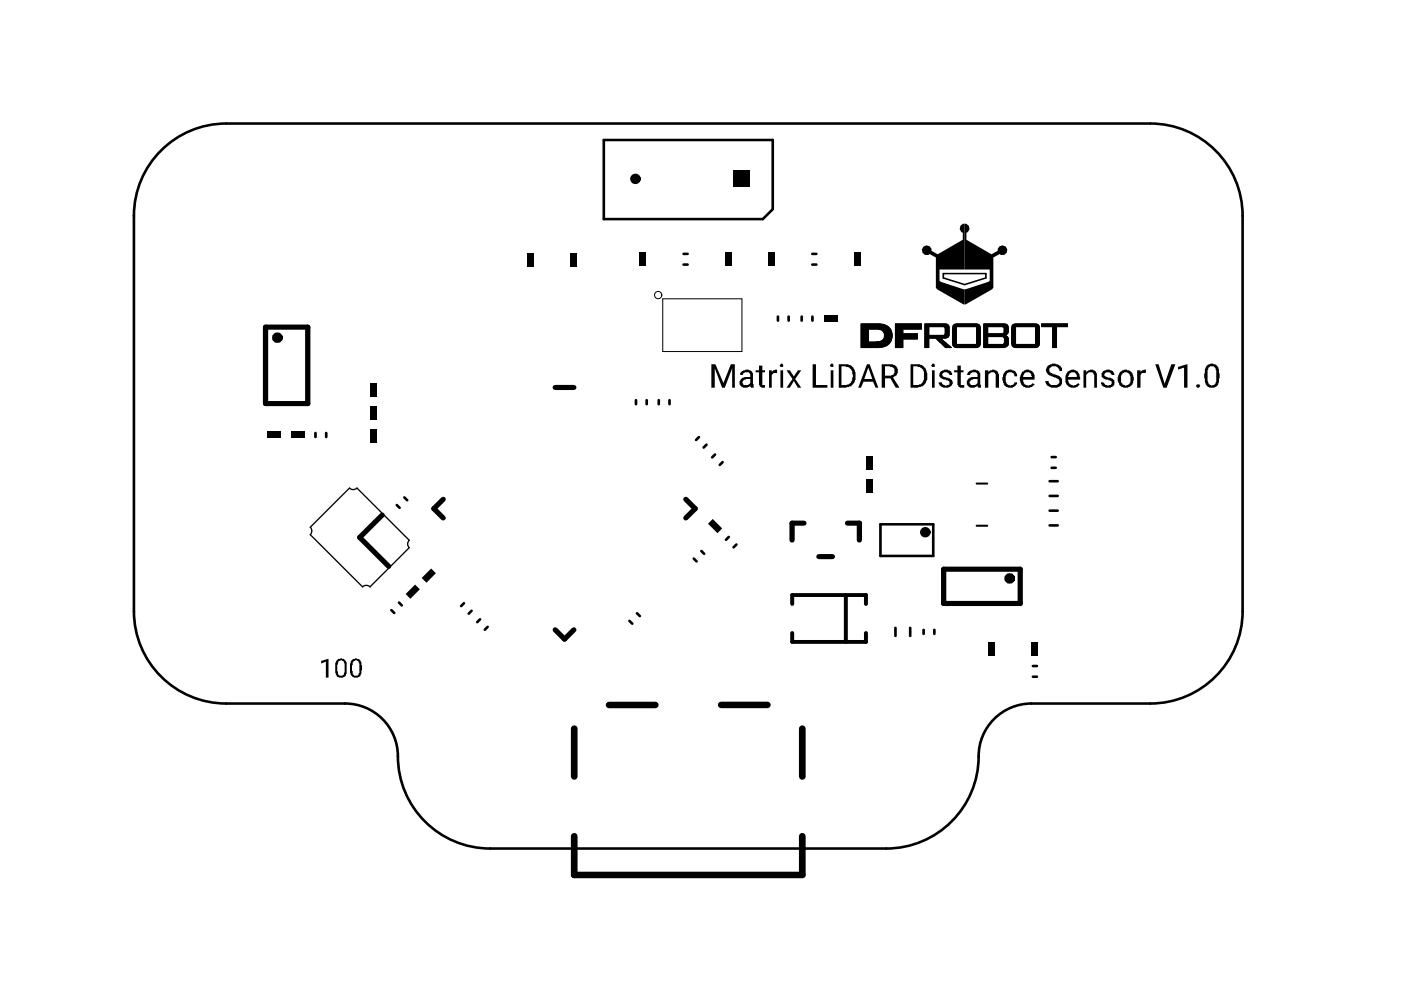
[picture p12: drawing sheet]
<svg xmlns="http://www.w3.org/2000/svg" width="297mm" height="210mm" viewBox="0 0 297 210" stroke-linecap="round" stroke-linejoin="round" font-family="sans-serif">
<path d="M34.1 31.9a19.5 19.5 0 0 1 13.9-5.7h195.9a19.6 19.6 0 0 1 19.6 19.6v83.8a19.6 19.6 0 0 1-19.6 19.6h-25.2a11.2 11.2 0 0 0-11.2 11.1 19.6 19.6 0 0 1-19.6 19.6h-83.9a19.6 19.6 0 0 1-19.6-19.6 11.2 11.2 0 0 0-11.2-11.1h-25.2a19.6 19.6 0 0 1-19.6-19.6v-83.8a19.5 19.5 0 0 1 5.7-13.9zM128 29.7h35.8v14.7l-2.1 2.1h-33.7zM186.7 111.2h11.2v6.7h-11.2z" fill="none" stroke="#000" stroke-width=".55"/>
<g fill="#000">
<path d="M150.8 77.2h.9l1.7 4 1.6-4h.8v5h-.6v-4.1l-1.5 4.1h-.6l-1.6-4.1v4.1h-.7zM160.9 77.5h.7v1h.6v.4h-.6v2.7h.6v.6h-.4a.99 .99 0 0 1-.9-1v-2.3h-.7v-.4h.7zM163.1 78.5h.5v.4l.3-.4 .9-.1v.7a1.01 1.01 0 0 0-1.2 .4v2.7h-.5zM166.7 78.5h.8l.8 1.3 .9-1.3h.7l-1.3 1.9 1.3 1.8h-.7l-.9-1.4-.8 1.4h-.8l1.3-1.8zM203 77.5h.7v1h.6v.4h-.6v2.3a.44 .44 0 0 0 .2 .5 .44 .44 0 0 0 .5-.1v.6h-.5a.99 .99 0 0 1-.9-1v-2.3h-.7v-.4h.7zM204.5 47.4h.4l.5 .5 .2 .7-.4 .6-.3 .1v1.5l5.3 3.1 1.4-.7-.1-.4 .4-.6 .7-.2 .6 .3 .4 .6-.2 .7-.5 .4-.7 .1-.3-.2-1.3 .7v6.4l-.2 .3-5.7 3.2h-.2v-3.2l5-1.5 .3-.3v-2.4h-5.3zM195.8 52.3l.6-.3 .7 .2 .4 .6v.4l1.3 .7 5.3-3.1v-1.5l-.3-.1-.3-.6 .1-.7 .6-.5h.3v9.7h-5.3v2.4l.3 .3 5 1.5v3.2h-.2l-5.4-3-.5-.5v-6.4l-1.3-.7-.3 .2-.7-.1-.5-.4-.1-.7zM208.8 78.5h.7v.4l.2-.1a1.18 1.18 0 0 1 2 .3l.1 .3v2.8h-.7v-2.6a.57 .57 0 0 0-.7-.7h-.3l-.6 .5v2.8h-.7zM222 77.7l.5-.3a1.82 1.82 0 0 1 2.4 .4l.3 .3v.6h-.6v-.2a1.09 1.09 0 0 0-.8-.9 1.09 1.09 0 0 0-1.2 .5h-.1a.63 .63 0 0 0 .3 .8l.2 .3h.3v.2a2 2 0 0 1 1.9 1.1 1.38 1.38 0 0 1-1.7 1.7h-.2a1.66 1.66 0 0 1-1.7-1.4h.7v.1a1.33 1.33 0 0 0 2 .6l.3-.3-.1-.8-1.3-.5v-.1a1.43 1.43 0 0 1-1.4-1.6zM229.7 78.5h.6v.4a1.28 1.28 0 0 1 2.1 0l.2 .3v3h-.6v-2.4a.88 .88 0 0 0-.7-.9 .88 .88 0 0 0-1 .6v2.7h-.6zM241.1 78.5h.7v.4l.3-.4 .8-.1v.7h-.1a.77 .77 0 0 0-1 .4v2.7h-.7zM172.3 77.2h.7v4.4h2.4v.6h-3.1z"/>
<path d="M199.3 78.9l.1-.1a1.56 1.56 0 0 1 2.3 .1l.2 .6h-.6l-.6-.6a.81 .81 0 0 0-1 .6l.2 .3 .7 .3a1.23 1.23 0 0 1 1.4 1.3 .98 .98 0 0 1-.8 .7v.1a1.61 1.61 0 0 1-2.2-1.1h.7v.3l.3 .1a.55 .55 0 0 0 .9 .1 .44 .44 0 0 0 .4-.3 .44 .44 0 0 0-.3-.5v-.2h-.4v-.1h-.6l-.3-.3a.59 .59 0 0 1-.5-.8zM212.8 79.1l.2-.2a1.56 1.56 0 0 1 2.2-.1h.2l.3 .6v.4h-.6a1.01 1.01 0 0 0-1.3-.9l-.1 .2a1.66 1.66 0 0 0-.3 2 .54 .54 0 0 0 .7 .5v.2l.6-.2 .2-.1 .2-.4h.6a1.56 1.56 0 0 1-1.3 1.1 1.56 1.56 0 0 1-1.6-.7l-.3-.9v-.7h.2zM233.8 78.7h.2a1.64 1.64 0 0 1 1.8 0l.3 .2 .2 .6h-.6l-.6-.6a.77 .77 0 0 0-1 .7l.7 .3v.2l1 .1 .3 .3a.96 .96 0 0 1-.5 1.6v.1a1.77 1.77 0 0 1-2.2-.8v-.3h.6l.1 .1a.86 .86 0 0 0 1.2 .4 .44 .44 0 0 0 .4-.3 .44 .44 0 0 0-.3-.5v-.2l-1.1-.2a.88 .88 0 0 1-.8-.7 .88 .88 0 0 1 .3-.9zM244.9 77.2h.7l1.3 4.2 1.4-4.2h.9l-1.8 5h-.8zM249.8 77.8l2-.6v5h-.8v-4.3l-1.2 .5zM68.1 140.1l1.6-.4v4h-.6v-3.4l-1 .4z"/>
<path d="M156.9 79.1l.2-.2a1.57 1.57 0 0 1 2.4 0l.1 .2 .2 3.1h-.6l-.1-.4-.2 .1a1.35 1.35 0 0 1-2.1-.5v-.6h.1v-.3l.5-.4h.4v-.2h1.3a.7 .7 0 0 0-.1-.8 .7 .7 0 0 0-.8-.2 .54 .54 0 0 0-.7 .6h-.7h.1zM157.4 80.9l.1 .3a.65 .65 0 0 0 1 .4l.6-.4v-.8a1.58 1.58 0 0 0-1.6 .4z"/>
<path d="M165.5 78.5h.5v3.7h-.5zM165.3 77.4l.3-.3a.38 .38 0 0 1 .5 .2 .38 .38 0 0 1-.2 .5h-.4z"/>
<path d="M176.1 78.5h.6v3.7h-.6zM176 77.4l.3-.3a.38 .38 0 0 1 .4 .2 .38 .38 0 0 1-.1 .5h-.5z"/>
<path d="M177.8 77.2h2l.2 .2a1.48 1.48 0 0 1 1.2 1.4 2.38 2.38 0 0 1-.9 3.1l-.9 .3h-1.6zM178.4 77.7v3.9h.7a1.46 1.46 0 0 0 1.6-1.4v-.1a1.97 1.97 0 0 0-.4-2l-1-.4z"/>
<path d="M183.8 77.2h.6l1.8 5h-.5l-.6-1.3h-2l-.6 1.3h-.5zM184.1 77.9l-.9 2.5h1.7z"/>
<path d="M186.9 77.2h1.7a1.51 1.51 0 0 1 1.6 .8 1.51 1.51 0 0 1-.1 1.6l-.7 .5 1.2 2.1h-.7l-1.1-2h-1.2v2h-.7zM187.6 77.7v1.9h1a.94 .94 0 0 0 1.1-.7 .94 .94 0 0 0-.8-1.1l-.3-.1z"/>
<path d="M193 77.2h1.6a1.98 1.98 0 0 1 1.9 1.7l.1 .2a2.55 2.55 0 0 1-.9 2.7l-1.1 .4h-1.6zM193.6 77.7v3.9h.7a1.5 1.5 0 0 0 1.6-1.8v-.3a1.05 1.05 0 0 0-.3-1.1l-.6-.6z"/>
<path d="M197.6 78.5h.6v3.7h-.6zM197.5 77.4l.2-.3a.44 .44 0 0 1 .5 .2 .44 .44 0 0 1 0 .5 .44 .44 0 0 1-.5 0 .44 .44 0 0 1-.2-.4z"/>
<path d="M205.1 79.1l.2-.2a1.57 1.57 0 0 1 2.4 0l.1 .2v2.4l.2 .1v.6h-.6l-.1-.4-.2 .1a1.35 1.35 0 0 1-2.1-.5 1.28 1.28 0 0 1 1.6-1.5h.7a.7 .7 0 0 0-.1-.8 .7 .7 0 0 0-.8-.2 .54 .54 0 0 0-.7 .6h-.7zM205.6 80.9a.57 .57 0 0 0 .7 .7h.5l.5-.4v-.8h-.9l-.4 .1z"/>
<path d="M216.6 78.9a1.6 1.6 0 0 1 2-.3 1.6 1.6 0 0 1 .7 1.9h-2.4v.1a1.07 1.07 0 0 0 .6 1 1.07 1.07 0 0 0 1.1-.1l.3-.3 .4 .4a1.81 1.81 0 0 1-2.1 .4 1.81 1.81 0 0 1-1-1.9zM217.2 79.1l-.3 .8h1.9l-.2-.3a.83 .83 0 0 0-.5-.7 .83 .83 0 0 0-.9 .2z"/>
<path d="M226.3 78.8l.3-.1a1.41 1.41 0 0 1 2 .2l.3 .5 .1 1.1h-2.5v.3a1.24 1.24 0 0 0 1.7 .8l.4-.4 .3 .3a1.64 1.64 0 0 1-2.1 .6 1.64 1.64 0 0 1-.9-1.9v-.6zM226.7 79.2l-.2 .7h1.8v-.4l-.3-.3a.6 .6 0 0 0-1-.1z"/>
<path d="M237.4 78.9l.3-.1a1.3 1.3 0 0 1 1.5-.3h.2a1.97 1.97 0 0 1 .8 2.4v.3a1.74 1.74 0 0 1-2.9 .3v-.1a2.25 2.25 0 0 1 .1-2.5zM237.8 79.4l-.1 .5a1.34 1.34 0 0 0 1.1 1.9v-.2a.54 .54 0 0 0 .7-.5h.2a2.27 2.27 0 0 0-.5-2h-.1a.76 .76 0 0 0-1.1 .3z"/>
<path d="M255.7 77.7l.3-.3a1.59 1.59 0 0 1 2.2 .3l.2 .5v.9l.2 .1v1h-.2v.3a1.51 1.51 0 0 1-.7 1.5 1.51 1.51 0 0 1-1.7-.1l-.4-.4-.1-1a1.59 1.59 0 0 1 0-1.4v-.9zM256.2 77.9l-.2 .6v2.3l.3 .7a.95 .95 0 0 0 1 .1 .95 .95 0 0 0 .6-.8v-2.3l-.2-.1a.79 .79 0 0 0-.5-.7 .79 .79 0 0 0-.9 .2z"/>
<path d="M71.4 140l.4-.3a1.24 1.24 0 0 1 1.7 .9v2.2a1.18 1.18 0 0 1-1.7 .7l-.4-.1-.3-.7v-2.1zM71.8 140.1l-.3 .9v1.3l.1 .2a.64 .64 0 0 0 .6 .8 .64 .64 0 0 0 .7-.6l.2-.2v-1.8l-.2-.4-.4-.2v-.1z"/>
<path d="M74.5 140l.4-.3a1.31 1.31 0 0 1 1.7 .7v.6l.2 .1-.2 1.7a1.18 1.18 0 0 1-1.7 .7l-.6-.4-.1-.4v-2zM74.8 140.4v.6l-.2 .1v1.2l.2 .1a.66 .66 0 0 0 .5 .9 .66 .66 0 0 0 .8-.6h.1v-2l-.1-.1a.58 .58 0 0 0-.6-.6 .58 .58 0 0 0-.6 .4z"/>
<circle cx="254" cy="81.8" r=".4"/>
</g>
<g fill="none" stroke="#000" stroke-width=".56">
<path d="M144.9 56.1h.9M144.9 53.8h.9M172.2 56.1h.9M172.2 53.8h.9M164.9 67.1v.9M167.2 67.1v.9M170 67.1v.9M172.2 67.1v.9M66.9 91.8v.9M69.2 91.8v.9M134.8 84.8v.9M137.1 84.8v.9"/>
<path d="M139.7 84.8v.9M141.9 84.8v.9M148.2 92.7l-.6 .6M149.8 94.3l-.6 .6M151.6 96.4l-.6 .6M153.2 98l-.6 .6M223 99.2h.8M223 96.9h.8M84.1 107.1l.6 .6M85.7 105.5l.6 .6M147.1 118.4l.6 .6M148.7 116.8l.6 .6"/>
<path d="M154.5 113.8l-.6 .6M156.1 115.4l-.6 .7M222.5 111.4h1.8M222.5 108.3h1.8M222.5 102h1.8M222.5 105.2h1.8M83 129.4l.6 .6M84.6 127.8l.6 .6M98.4 127.9l-.6 .6M100 129.5l-.6 .6M101.8 131.3l-.6 .6M103.4 132.9l-.6 .6"/>
<path d="M133.4 131.6l.7 .6M135.1 130l.6 .6M189.9 133.1v1.7M193 133.1v1.7M195.8 133.5v.9M198.1 133.5v.9M219 143.5h.8M219 141.2h.8"/>
</g>
<g fill="none" stroke="#000" stroke-width=".21">
<path d="M140.5 63.4h16.8v11.1h-16.8zM182.6 73.7h3.8M182.6 73.6h4.3M182.6 73.6h4.6M182.6 73.5h4.8M182.6 73.5h5M182.6 73.4h5.1M182.6 73.4h5.2M182.6 73.3h5.4M182.6 73.2h5.5M182.6 73.1h5.6M182.6 73.1h5.7"/>
<path d="M182.6 73h5.8M182.6 72.9h5.9M182.6 72.8h6M182.6 72.7h6M182.6 72.7h6.1M182.6 72.6h6.1M182.6 72.6h6.2M182.6 72.5h6.2M182.6 72.5h1.6M182.6 72.4h1.6M182.6 72.3h1.6M182.6 72.2h1.6"/>
<path d="M182.6 72.1h1.6M182.6 72h1.6M182.6 71.9h1.6M182.6 71.8h1.6M182.6 71.7h1.6M182.6 71.6h1.6M182.6 71.5h1.6M182.6 71.4h1.6M182.6 71.3h1.6M182.6 71.2h1.6M182.6 71.1h1.6M182.6 71h1.6"/>
<path d="M182.6 70.9h1.6M182.6 70.8h1.6M182.6 70.7h1.6M182.6 70.6h1.6M182.6 70.5h1.6M182.6 70.4h1.6M182.6 70.3h1.6M182.6 70.2h1.6M182.6 70.1h1.6M182.6 70h1.6M182.6 69.9h1.6M182.6 69.8h1.6"/>
<path d="M182.6 69.8h6.2M182.6 69.7h6.2M182.6 69.7h6.1M182.6 69.6h6.1M182.6 69.6h6M182.6 69.5h6M182.6 69.4h5.9M182.6 69.3h5.8M182.6 69.2h5.7M182.6 69.2h5.6M182.6 69.1h5.5M182.6 69.1h5.4"/>
<path d="M182.6 69h5.3M182.6 68.9h5.2M182.6 68.9h5M182.6 68.8h4.9M182.6 68.8h4.7M182.6 68.7h4.4M182.6 68.7h4.1M185.7 72.5h3.1M186.3 69.8h2.5M186.4 72.4h2.5M186.6 69.9h2.3M186.7 72.3h2.2"/>
<path d="M186.8 72.3h2.1M186.8 70h2.1M186.9 72.2h2M186.9 70h2M187 72.2h2M187 70.1h1.9M187.1 72.1h1.9M187.1 70.1h1.9M187.2 72.1h1.8M187.2 70.2h1.8M187.2 72h1.8M187.3 71.9h1.7"/>
<path d="M187.3 70.3h1.7M187.3 70.4h1.7M187.4 71.8h1.7M187.4 71.7h1.7M187.4 70.5h1.7M187.4 70.4h1.6M187.4 71.6h1.7M187.4 70.6h1.7M187.5 71.5h1.7M187.5 71.4h1.7M187.5 71.3h1.7M187.5 71.2h1.7"/>
<path d="M187.5 71.1h1.7M187.5 71h1.7M187.5 70.9h1.7M187.5 70.8h1.7M187.5 70.7h1.6M189.8 73.7h1.6M189.8 73.6h1.6M189.8 73.5h1.6M189.8 73.4h1.6M189.8 73.3h1.6M189.8 73.2h1.6M189.8 73.1h1.6"/>
<path d="M189.8 73h1.6M189.8 72.9h1.6M189.8 72.8h1.6M189.8 72.7h1.6M189.8 72.6h1.6M189.8 72.5h1.6M189.8 72.4h1.6M189.8 72.3h1.6M189.8 72.2h1.6M189.8 72.1h1.6M189.8 72h1.6M189.8 71.9h1.6"/>
<path d="M189.8 71.9h4.7M189.8 71.8h4.7M189.8 71.7h4.7M189.8 71.6h4.7M189.8 71.5h4.7M189.8 71.4h4.7M189.8 71.3h4.7M189.8 71.2h4.7M189.8 71.1h4.7M189.8 71h4.7M189.8 70.9h4.7M189.8 70.8h4.7"/>
<path d="M189.8 70.7h1.6M189.8 70.6h1.6M189.8 70.5h1.6M189.8 70.4h1.6M189.8 70.3h1.6M189.8 70.2h1.6M189.8 70.1h1.6M189.8 70h1.6M189.8 69.9h1.6M189.8 69.8h1.6M189.8 69.8h5.6M189.8 69.7h5.6"/>
<path d="M189.8 69.6h5.6M189.8 69.5h5.6M189.8 69.4h5.6M189.8 69.3h5.6M189.8 69.2h5.6M189.8 69.1h5.6M189.8 69h5.6M189.8 68.9h5.6M189.8 68.8h5.6M189.8 68.7h5.6M196.1 73.7h.8M196.1 73.6h.8"/>
<path d="M196.1 73.5h.8M196.1 73.4h.8M196.1 73.3h.8M196.1 73.2h.8M196.1 73.1h.8M196.1 73h.8M196.1 72.9h.8M196.1 72.8h.8M196.1 72.7h.8M196.1 72.6h.8M196.1 72.5h.8M196.1 72.4h.8"/>
<path d="M196.1 72.3h.8M196.1 72.2h.8M196.1 72.1h.8M196.1 72h.8M196.1 71.9h.8M196.1 71.8h.8M196.1 71.7h4.4M196.1 71.7h4.6M196.1 71.6h4.7M196.1 71.5h4.9M196.1 71.4h5M196.1 71.3h5"/>
<path d="M196.1 71.3h5.1M196.1 71.2h5.1M196.1 71.1h5.1M196.1 71h.8M196.1 70.9h.8M196.1 70.8h.8M196.1 70.7h.8M196.1 70.6h.8M196.1 70.5h.8M196.1 70.4h.8M196.1 70.3h.8M196.1 70.2h.8"/>
<path d="M196.1 70.1h.8M196.1 70h.8M196.1 69.9h.8M196.1 69.8h.8M196.1 69.7h.8M196.1 69.6h.8M196.1 69.5h.8M196.1 69.4h.8M196.1 69.3h.8M196.1 69.3h5.1M196.1 69.2h5.1M196.1 69.1h5.1"/>
<path d="M196.1 69.1h5M196.1 69h5M196.1 68.9h5M196.1 68.9h4.9M196.1 68.8h4.9M196.1 68.8h4.8M196.1 68.7h4.7M196.1 68.7h4.5M198.5 71.8h1M198.6 71.9h1M198.6 71.9h1.1M198.7 72h1.1"/>
<path d="M198.7 72.1h1.1M198.8 72.1h1.1M198.9 72.2h1M198.9 72.2h1.1M199 72.3h1.1M199 72.3h1.2M199.1 72.4h1.1M199.1 72.5h1.2M199.2 72.5h1.1M199.3 72.6h1.1M199.3 72.6h1.2M199.4 72.7h1.2"/>
<path d="M199.5 72.7h1.1M199.5 72.8h1.2M199.6 72.9h1.1M199.7 72.9h1.1M199.7 73h1.1M199.8 73h1.2M199.8 73.1h1.2M199.9 73.1h1.2M199.9 73.2h1.2M200 73.2h1.2M200.1 73.3h1.1M200.1 73.4h1.3"/>
<path d="M200.2 73.4h1.2M200.2 71h1M200.2 69.3h1M200.2 73.5h1.3M200.3 73.5h1.2M200.3 70.9h.9M200.3 69.4h.9M200.3 73.6h1.3M200.3 70.8h.9M200.3 69.6h.9M200.3 69.5h.9M200.4 73.6h1.2"/>
<path d="M200.4 70.8h.8M200.4 70.7h.8M200.4 70.6h.8M200.4 70.5h.8M200.4 70.4h.8M200.4 70.3h.8M200.4 70.2h.8M200.4 70.1h.8M200.4 70h.8M200.4 69.9h.8M200.4 69.8h.8M200.4 69.7h.8"/>
<path d="M200.4 69.6h.8M200.5 73.7h1.3M201.9 72.6h.9M201.9 72.5h.9M201.9 72.4h.9M201.9 72.3h.9M201.9 72.2h.9M201.9 72.1h.9M201.9 72h.9M201.9 71.9h.9M201.9 71.8h.9M201.9 71.7h.9"/>
<path d="M201.9 71.6h.9M201.9 71.5h.9M201.9 71.4h.9M201.9 71.3h.9M201.9 71.2h.9M201.9 71.1h.9M201.9 71h.9M201.9 70.9h.9M201.9 70.8h.9M201.9 70.7h.9M201.9 70.6h.9M201.9 70.5h.9"/>
<path d="M201.9 70.4h.9M201.9 70.3h.9M201.9 70.2h.9M201.9 70.1h.9M201.9 70h.9M201.9 69.9h.9M201.9 69.8h.9M201.9 69.7h.9M202 73.1h5.8M202 73h5.8M202 73h.8M202 72.9h.8"/>
<path d="M202 72.8h.8M202 72.7h.8M202 69.7h.8M202 69.6h.8M202 69.5h.8M202 69.4h.8M202 69.3h.8M202 69.3h5.8M202 73.2h5.8M202 69.2h5.8M202 69.1h5.8M202.1 73.4h5.6"/>
<path d="M202.1 73.3h5.6M202.1 69.1h5.6M202.1 69h5.6M202.2 73.4h5.5M202.2 68.9h5.5M202.2 73.5h5.4M202.2 68.9h5.4M202.3 73.5h5.2M202.3 68.8h5.2M202.4 73.6h5M202.4 68.7h5M202.5 73.6h4.8"/>
<path d="M202.7 68.7h4.4M202.8 73.7h4.2M207 73h.8M207 72.9h.8M207 72.8h.8M207 72.7h.8M207 72.6h.8M207 72.6h.9M207 72.5h.9M207 72.4h.9M207 72.3h.9M207 72.2h.9"/>
<path d="M207 72.1h.9M207 72h.9M207 71.9h.9M207 71.8h.9M207 71.7h.9M207 71.6h.9M207 71.5h.9M207 71.4h.9M207 71.3h.9M207 71.2h.9M207 71.1h.9M207 71h.9"/>
<path d="M207 70.9h.9M207 70.8h.9M207 70.7h.9M207 70.6h.9M207 70.5h.9M207 70.4h.9M207 70.3h.9M207 70.2h.9M207 70.1h.9M207 70h.9M207 69.9h.9M207 69.8h.9"/>
<path d="M207 69.7h.9M207 69.7h.8M207 69.6h.8M207 69.5h.8M207 69.4h.8M207 69.3h.8M208.6 73.7h4.2M208.6 73.6h4.5M208.6 73.6h4.6M208.6 73.5h4.8M208.6 73.5h4.9M208.6 73.4h4.9"/>
<path d="M208.6 73.4h5M208.6 73.3h5M208.6 73.2h5.1M208.6 73.1h5.1M208.6 73h5.2M208.6 73h.8M208.6 72.9h.8M208.6 72.8h.8M208.6 72.7h.8M208.6 72.6h.8M208.6 72.5h.8M208.6 72.4h.8"/>
<path d="M208.6 72.3h.8M208.6 72.2h.8M208.6 72.1h.8M208.6 72h.8M208.6 71.9h.8M208.6 71.8h.8M208.6 71.7h.8M208.6 71.6h.8M208.6 71.5h.8M208.6 71.4h.8M208.6 71.4h5M208.6 71.3h4.9"/>
<path d="M208.6 71.2h4.8M208.6 71.2h4.6M208.6 71.1h4.5M208.6 71h4.6M208.6 71h4.7M208.6 70.9h4.9M208.6 70.8h5M208.6 70.7h.8M208.6 70.6h.8M208.6 70.5h.8M208.6 70.4h.8M208.6 70.3h.8"/>
<path d="M208.6 70.2h.8M208.6 70.1h.8M208.6 70h.8M208.6 69.9h.8M208.6 69.8h.8M208.6 69.7h.8M208.6 69.6h.8M208.6 69.5h.8M208.6 69.4h.8M208.6 69.3h.8M208.6 69.3h5.1M208.6 69.2h5.1"/>
<path d="M208.6 69.1h5.1M208.6 69h5M208.6 68.9h5M208.6 68.8h4.9M208.6 68.8h4.8M208.6 68.7h4.7M208.6 68.7h4.5M212.6 70.7h1.1M212.6 69.3h1.1M212.7 73h1.1M212.7 71.4h.9M212.8 71.5h.9"/>
<path d="M212.8 70.6h.9M212.8 69.4h.9M212.8 72.9h1M212.8 70.5h.9M212.8 69.4h1M212.9 72.8h.9M212.9 72.7h.9M212.9 71.7h.8M212.9 71.6h.8M212.9 70.5h.8M212.9 70.4h.8M212.9 70.4h.9"/>
<path d="M212.9 70.3h.9M212.9 70.2h.9M212.9 70.1h.9M212.9 70h.9M212.9 69.9h.9M212.9 69.8h.9M212.9 69.7h.9M212.9 69.6h.9M212.9 69.5h.9M212.9 72.6h.9M212.9 72.5h.9M212.9 72.4h.9"/>
<path d="M212.9 72.3h.9M212.9 72.2h.9M212.9 72.1h.9M212.9 72h.9M212.9 71.9h.9M212.9 71.8h.9M214.5 72.9h.8M214.5 72.8h.8M214.5 72.7h.8M214.5 72.6h.8M214.5 72.5h.8M214.5 72.4h.8"/>
<path d="M214.5 72.3h.8M214.5 72.2h.8M214.5 72.1h.8M214.5 72h.8M214.5 71.9h.8M214.5 71.8h.8M214.5 71.7h.8M214.5 71.6h.8M214.5 71.5h.8M214.5 71.4h.8M214.5 71.3h.8M214.5 71.2h.8"/>
<path d="M214.5 71.1h.8M214.5 71h.8M214.5 70.9h.8M214.5 70.8h.8M214.5 70.7h.8M214.5 70.6h.8M214.5 70.5h.8M214.5 70.4h.8M214.5 70.3h.8M214.5 70.2h.8M214.5 70.1h.8M214.5 70h.8"/>
<path d="M214.5 69.9h.8M214.5 69.8h.8M214.5 69.7h.8M214.5 69.6h.8M214.5 69.5h.8M214.5 73.1h5.8M214.5 73h5.9M214.5 73h.8M214.5 69.4h.8M214.5 69.3h.8M214.5 69.3h5.8M214.5 69.2h5.8"/>
<path d="M214.6 73.3h5.7M214.6 73.2h5.7M214.6 69.1h5.7M214.6 73.4h5.6M214.6 69h5.7M214.6 68.9h5.6M214.7 73.4h5.5M214.7 68.9h5.5M214.8 73.5h5.4M214.8 68.8h5.3M214.8 73.5h5.3M214.9 73.6h5.1"/>
<path d="M214.9 68.8h5.1M215 68.7h4.9M215 73.6h4.9M215.2 68.7h4.4M215.3 73.7h4.3M219.5 73h.9M219.5 72.9h.9M219.5 72.8h.9M219.5 72.7h.9M219.5 72.6h.9M219.5 72.5h.9M219.5 72.4h.9"/>
<path d="M219.5 72.3h.9M219.5 72.2h.9M219.5 72.1h.9M219.5 72h.9M219.5 71.9h.9M219.5 71.8h.9M219.5 71.7h.9M219.5 71.6h.9M219.5 71.5h.9M219.5 71.4h.9M219.5 71.3h.9M219.5 71.2h.9"/>
<path d="M219.5 71.1h.9M219.5 71h.9M219.5 70.9h.9M219.5 70.8h.9M219.5 70.7h.9M219.5 70.6h.9M219.5 70.5h.9M219.5 70.4h.9M219.5 70.3h.9M219.5 70.2h.9M219.5 70.1h.9M219.5 70h.9"/>
<path d="M219.5 69.9h.9M219.5 69.8h.9M219.5 69.7h.9M219.5 69.6h.9M219.5 69.5h.9M219.5 69.4h.9M219.5 69.3h.9M220.8 69.3h5.5M220.8 69.2h5.5M220.8 69.1h5.5M220.8 69h5.5M220.8 68.9h5.5"/>
<path d="M220.8 68.8h5.5M220.8 68.7h5.5M223.2 73.7h.8M223.2 73.6h.8M223.2 73.5h.8M223.2 73.4h.8M223.2 73.3h.8M223.2 73.2h.8M223.2 73.1h.8M223.2 73h.8M223.2 72.9h.8M223.2 72.8h.8"/>
<path d="M223.2 72.7h.8M223.2 72.6h.8M223.2 72.5h.8M223.2 72.4h.8M223.2 72.3h.8M223.2 72.2h.8M223.2 72.1h.8M223.2 72h.8M223.2 71.9h.8M223.2 71.8h.8M223.2 71.7h.8M223.2 71.6h.8"/>
<path d="M223.2 71.5h.8M223.2 71.4h.8M223.2 71.3h.8M223.2 71.2h.8M223.2 71.1h.8M223.2 71h.8M223.2 70.9h.8M223.2 70.8h.8M223.2 70.7h.8M223.2 70.6h.8M223.2 70.5h.8M223.2 70.4h.8"/>
<path d="M223.2 70.3h.8M223.2 70.2h.8M223.2 70.1h.8M223.2 70h.8M223.2 69.9h.8M223.2 69.8h.8M223.2 69.7h.8M223.2 69.6h.8M223.2 69.5h.8M223.2 69.4h.8M223.2 69.3h.8"/>
<circle cx="139.5" cy="62.6" r=".77"/>
</g>
<path d="M207.1 102.5h2.2M207.1 111.5h2.2" fill="none" stroke="#000" stroke-width=".44"/>
<path d="M200 58h9v.9l-4.5 1.4-4.5-1.4z" fill="none" stroke="#000" stroke-width=".33"/>
<path d="M168 128.1v-1.9h15.6v1.9M168 134.2v1.9h15.6v-1.9M179.3 126.2v9.9" fill="none" stroke="#000" stroke-width=".83"/>
<g fill="none" stroke="#000" stroke-width="1.1">
<path d="M56.3 69.4h9v16.2h-9zM117.7 82.2h4M81 109.2l-4.7 4.8 6.1 6.1M94 105.9l-2 1.9 2 2M145.4 105.9l2 1.9-2 2M170.5 110.9h-2.6v3.6M173.6 118h2.9M179.7 110.9h2.5v3.6M117.7 133.5l2 2 2-2M200.1 120.7h16.2v7.3h-16.2z"/>
<circle cx="134.7" cy="37.9" r=".56"/>
<circle cx="196.2" cy="112.8" r=".56"/>
</g>
<path d="M121.7 154.5v10.1M129.1 149.5h9.8M152.9 149.5h9.8M170.1 154.5v10.1M121.7 177.3v8.2h48.4v-8.2" fill="none" stroke="#000" stroke-width="1.4"/>
<path d="M76.9 124.4a1.12 1.12 0 0 1 1.5 0M76.9 124.4l-11.1-11a1.12 1.12 0 0 0 0-1.6l8.3-8.3a1.12 1.12 0 0 0 1.6 0l11.1 11a1.12 1.12 0 0 0 0 1.6l-8.3 8.3" fill="none" stroke="#000" stroke-width=".28"/>
<g fill="#000">
<path d="M155.5 36.2h3.4v3.4h-3.4z" fill-rule="evenodd"/>
<path d="M111.8 53.6h1.4v2.9h-1.4z" fill-rule="evenodd"/>
<path d="M120.9 53.6h1.4v2.9h-1.4z" fill-rule="evenodd"/>
<path d="M135.5 53.5h1.5v2.9h-1.5z" fill-rule="evenodd"/>
<path d="M153.7 53.5h1.5v2.9h-1.5z" fill-rule="evenodd"/>
<path d="M162.8 53.5h1.5v2.9h-1.5z" fill-rule="evenodd"/>
<path d="M181 53.5h1.5v2.9h-1.5z" fill-rule="evenodd"/>
<path d="M174.8 66.8h2.8v1.4h-2.8z" fill-rule="evenodd"/>
<path d="M56.7 91.5h2.8v1.4h-2.8z" fill-rule="evenodd"/>
<path d="M61.8 91.5h2.8v1.4h-2.8z" fill-rule="evenodd"/>
<path d="M78.4 91h1.4v2.8h-1.4z" fill-rule="evenodd"/>
<path d="M78.4 81.3h1.4v2.8h-1.4z" fill-rule="evenodd"/>
<path d="M78.4 86.1h1.4v2.9h-1.4z" fill-rule="evenodd"/>
<path d="M183.6 96.8h1.4v2.8h-1.4z" fill-rule="evenodd"/>
<path d="M150.1 111l1-1 2 2-1 1z" fill-rule="evenodd"/>
<path d="M183.6 101.6h1.4v2.8h-1.4z" fill-rule="evenodd"/>
<path d="M86 126l2-2.1 1 1-2 2.1z" fill-rule="evenodd"/>
<path d="M89.4 122.5l2-2 1 1-2 2.1z" fill-rule="evenodd"/>
<path d="M209.6 136.1h1.4v2.8h-1.4z" fill-rule="evenodd"/>
<path d="M218.7 136.1h1.4v2.8h-1.4z" fill-rule="evenodd"/>
</g>
<g fill="none" stroke="#000" stroke-width="1.7">
<circle cx="58.8" cy="71.6" r=".28"/>
<circle cx="214.1" cy="122.6" r=".28"/>
</g>
</svg>
